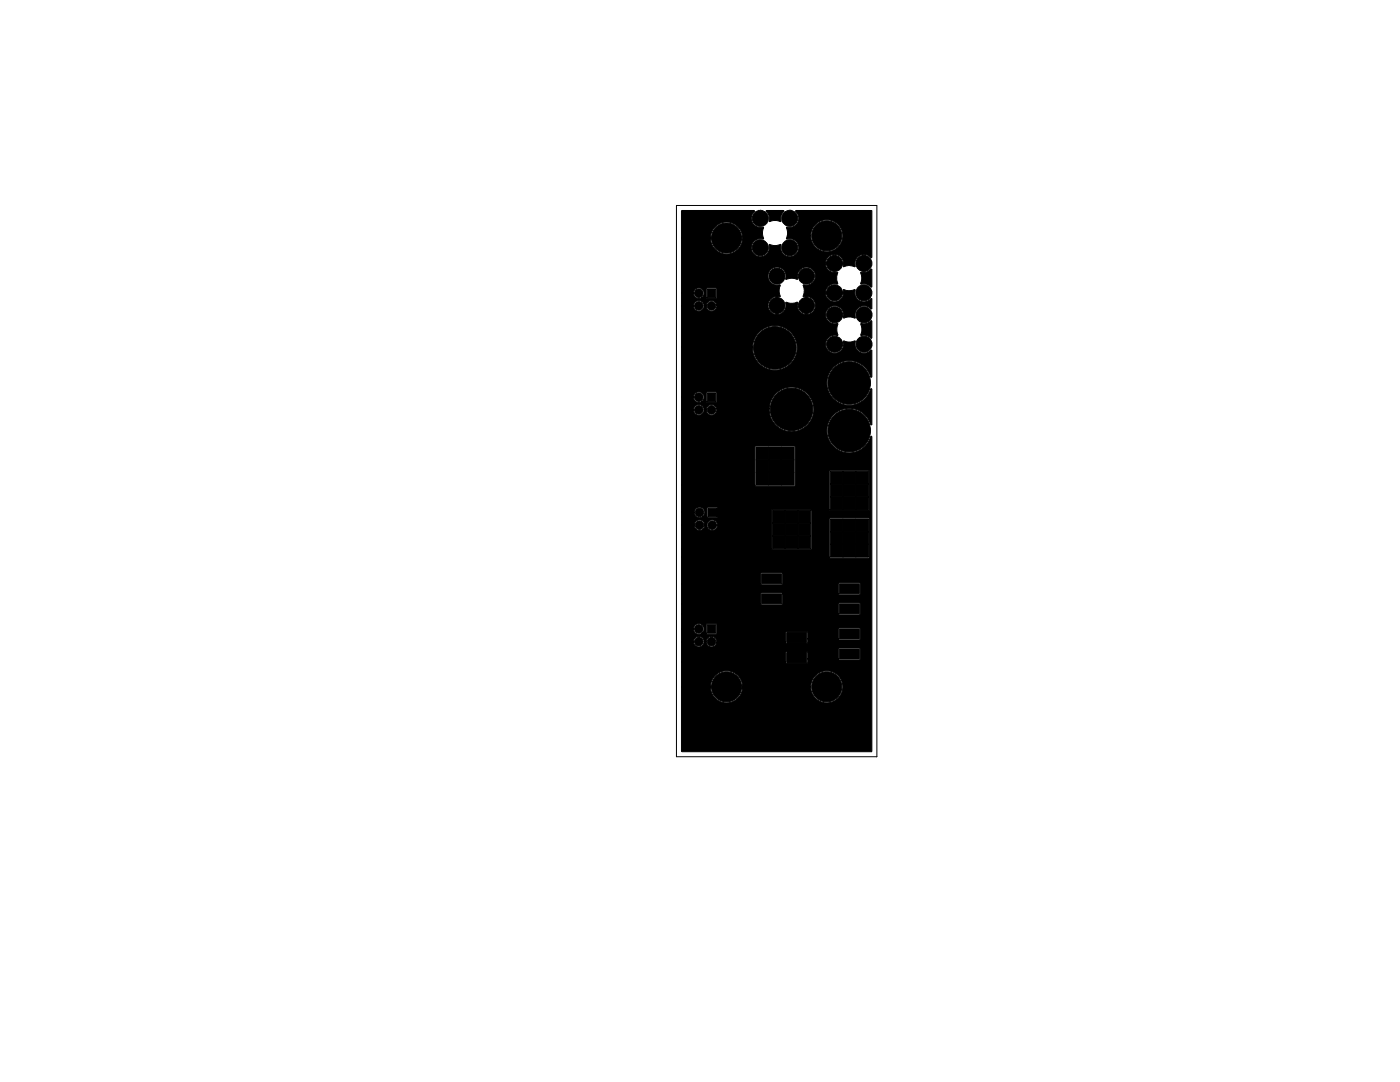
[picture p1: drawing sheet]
<svg xmlns="http://www.w3.org/2000/svg" width="279mm" height="216mm" viewBox="0 0 279 216" stroke-linecap="round" stroke-linejoin="round" font-family="sans-serif">
<path d="M135 41h40v110h-40z" fill="none" stroke="#000" stroke-width=".2"/>
<g fill="#000" stroke="#000" stroke-width=".2">
<path d="M141.2 57.7h1.7v1.6h-1.7zM136 42.1l14.5-.1 .1 .1a1.87 1.87 0 0 0-.4 2.4 1.87 1.87 0 0 0 2.2 .8v.2a2.61 2.61 0 0 0 0 2.1l-1.1 .1a1.8 1.8 0 0 0-1.3 2.1 1.8 1.8 0 0 0 2.1 1.4l.7-.3 .5-.6 .2-.8v-.7l1.1 .2 1.2-.2a1.89 1.89 0 0 0 1.9 2.4l.5-.1 .7-.4 .4-.6 .1-.7a1.89 1.89 0 0 0-2.4-1.7l.1-.7h4.7a3.2 3.2 0 0 0 4.7 2.9 3.2 3.2 0 0 0 .3-5.5 3.2 3.2 0 0 0-5 2.2v.4h-4.7l.1-.7-.2-1h1.2l.7-.5a1.91 1.91 0 0 0-.1-2.7l15.1-.1v9.4a1.9 1.9 0 0 0-2.3-.4 1.9 1.9 0 0 0-1 2.2 3.2 3.2 0 0 0-2 0h-.2a.33 .33 0 0 1-.1-.5 1.82 1.82 0 0 0-2-1.9 1.82 1.82 0 0 0-1.5 2.3 1.82 1.82 0 0 0 2.4 1.2l-.2 1.4 .2 .9-.4 .1a1.81 1.81 0 0 0-2 1.8 1.81 1.81 0 0 0 2.1 1.7 1.81 1.81 0 0 0 1.4-2.3l.1-.1a2.59 2.59 0 0 0 2.1 0l.2 .1a1.86 1.86 0 0 0 .9 2.1 1.86 1.86 0 0 0 2.3-.4v2a2.19 2.19 0 0 0-1.8-.6l-.1 .1a1.92 1.92 0 0 0-1.3 2.3 3.2 3.2 0 0 0-2.1 0l-.1 .1a.33 .33 0 0 1-.1-.6v-.1a1.83 1.83 0 0 0-2.1-1.7 1.83 1.83 0 0 0-1.5 2.2 1.83 1.83 0 0 0 2.4 1.3v.1a2.88 2.88 0 0 0 0 2.2h-.6a1.81 1.81 0 0 0-1.8 2 1.81 1.81 0 0 0 2.2 1.6 1.81 1.81 0 0 0 1.3-2.4l.1-.1a2.59 2.59 0 0 0 2.1 0l.2 .1a1.86 1.86 0 0 0 .9 2.2 1.86 1.86 0 0 0 2.3-.5l.1 5.4-.2 .1a4.5 4.5 0 0 0-6.9-2.5 4.5 4.5 0 0 0 0 7.3 4.5 4.5 0 0 0 6.9-2.5l.2 .1v7l-.1 .1a4.5 4.5 0 0 0-6.2-3 4.5 4.5 0 0 0-1.9 6.5 4.5 4.5 0 0 0 6.7 .9 4.6 4.6 0 0 0 1.3-2.1l.2 .1v62.7l-37.9 .1-.1-13h5.8a3.2 3.2 0 0 0 3.2 3.3 3.2 3.2 0 0 0 3.2-3.3h13.6v.4a3.2 3.2 0 0 0 5 2.3 3.2 3.2 0 0 0-.3-5.5 3.2 3.2 0 0 0-4.7 2.8h-13.6v-.3a3.2 3.2 0 0 0-3.4-2.9 3.2 3.2 0 0 0-3 3.2h-5.8v-4.9h20.8l.3 .3h3.8l.3-.2v-.8h6.1l.3 .3h3.8l.3-.3v-1.9l-.3-.2h-3.9l-.2 .3v1.8h-6.1v-1.2l-.2-.2h-3.9l-.3 .2v1.9h-20.8v-4.1h2.4a1.05 1.05 0 0 0 1.1 1.1 1.05 1.05 0 0 0 1-1.1h.4a1.05 1.05 0 0 0 1 1.1 1.05 1.05 0 0 0 1.1-1h13.8l.3 .3h3.8l.3-.2v-.8h6.1l.3 .3h3.8l.3-.2v-1.9l-.3-.3h-3.9l-.2 .3v1.8h-6.1v-1.2l-.2-.2h-3.9l-.3 .2v1.9h-13.8a1.05 1.05 0 0 0-.9-1.1 1.05 1.05 0 0 0-1.2 1h-.4v-.2a1.06 1.06 0 0 0-1.1-.8 1.06 1.06 0 0 0-1 1h-2.4v-2.5h2.4v.2a1.05 1.05 0 0 0 1.7 .7h.8l.2 .2 1.8-.1 .2-.1-.1-1.8-.1-.2-1.8 .1-.2 .1v1.8h-.8a1.05 1.05 0 0 0-.1-1.8 1.05 1.05 0 0 0-1.6 .9h-2.4v-3.1h31.3l.3 .3h4l.1-.3v-1.8l-.3-.3h-4l-.1 .3v1.8h-31.3v-2h15.8l.3 .3h3.8l.3-.3v-2h11.1l.3 .3h3.8l.3-.3v-1.8l-.1-.3h-4l-.3 .2v1.9h-11.1l-.3-.1h-3.8l-.3 .2v1.9h-15.8v-4h15.8l.3 .3h3.8l.3-.3v-1.8l-.3-.3h-4l-.1 .3v1.8h-15.8v-5.2h29.5l.2 .2h7.7l.1-.2v-7.7l-.1-.1h-7.9v7.8h-29.5v-1.7h18l.2 .2h7.7l.1-.2-.1-7.8h3.6l.2 .2 7.8-.1v-7.8l-.2-.2-7.8 .1v7.8h-11.5v7.8h-18v-4.7h2.5a1.05 1.05 0 0 0 1.1 1 1.05 1.05 0 0 0 1.1-1h.4v.2a1.06 1.06 0 0 0 1.7 .6 1.06 1.06 0 0 0-.2-1.8 1.06 1.06 0 0 0-1.5 1h-.4l-.1-.2a1.06 1.06 0 0 0-1.1-.9 1.06 1.06 0 0 0-1 1.1h-2.5v-2.6h2.5l.1 .2a1.05 1.05 0 0 0 1.6 .7h.9l.2 .2h1.8l.1-.2v-1.8l-.2-.1h-1.8l-.1 .2v1.7h-.9a1.05 1.05 0 0 0-.1-1.8 1.05 1.05 0 0 0-1.6 .9h-2.5v-5.4h14.7l.1 .2h7.8l.1-.2v-7.6l-.2-.2h-7.8v7.8h-14.7v-15h2.4a1.05 1.05 0 0 0 1.1 1 1.05 1.05 0 0 0 1-1h.4a1.05 1.05 0 0 0 1.2 1 1.05 1.05 0 0 0 .9-1.3h10.5v.5a4.5 4.5 0 0 0 6.8 3.5 4.5 4.5 0 0 0-.1-7.7 4.5 4.5 0 0 0-6.7 3.7h-10.5v-.1a1.06 1.06 0 0 0-1.2-.6 1.06 1.06 0 0 0-.9 1h-.4v-.2a1.06 1.06 0 0 0-1.1-.9 1.06 1.06 0 0 0-1 1.1h-2.4v-2.6h2.4a1.05 1.05 0 0 0 1.7 .9h.8l.2 .2h1.8l.2-.2-.1-1.8-.1-.1h-1.8l-.2 .2v1.7h-.8a1.05 1.05 0 0 0-.1-1.8 1.05 1.05 0 0 0-1.6 .9h-2.4v-9.9h14.2v.2a4.5 4.5 0 0 0 6.8 3.6 4.5 4.5 0 0 0-.1-7.6 4.5 4.5 0 0 0-6.7 3.8h-14.2v-8.3l2.4 .1a1.05 1.05 0 0 0 1.1 1 1.05 1.05 0 0 0 1-1.1l.4 .1a1.05 1.05 0 0 0 1.2 1 1.05 1.05 0 0 0 .9-1.2h10.3a1.81 1.81 0 0 0 2.6 1.7 1.83 1.83 0 0 0 1-1.5l-.1-.8a3 3 0 0 0 2.1 .1h.3a1.84 1.84 0 0 0 1.6 2.3 1.84 1.84 0 0 0 2-2.1 1.84 1.84 0 0 0-2.5-1.4l.2-1-.2-1.3h1l.5-.2a1.8 1.8 0 0 0 .9-1.5v-.1a1.83 1.83 0 0 0-2.1-1.8 1.83 1.83 0 0 0-1.4 2.4 3.2 3.2 0 0 0-2.1 0h-.1a.33 .33 0 0 1-.1-.5 1.81 1.81 0 0 0-2-1.9 1.81 1.81 0 0 0-1.6 2.2 1.81 1.81 0 0 0 2.3 1.3l-.1 1.4 .2 .9-.6 .1a1.78 1.78 0 0 0-1.6 .9l-.2 .8-10.3-.1a1.06 1.06 0 0 0-1.1-.8 1.06 1.06 0 0 0-1 1h-.4v-.2a1.06 1.06 0 0 0-1.1-.8 1.06 1.06 0 0 0-1 1h-2.4v-2.5h2.4v.2a1.05 1.05 0 0 0 1.7 .7h.8l.2 .2 1.8-.1 .2-.1-.1-1.8-.1-.2-1.8 .1-.2 .1v1.8h-.8a1.05 1.05 0 0 0-.1-1.8 1.05 1.05 0 0 0-1.6 .9h-2.4v-11h5.8v.5a3.2 3.2 0 0 0 5.1 2.1 3.2 3.2 0 0 0-.4-5.5 3.2 3.2 0 0 0-4.7 2.9h-5.8zM152.9 42l3.5 .1a2.33 2.33 0 0 0-.6 2.1l-1.2-.2-1.1 .2a2.32 2.32 0 0 0-.6-2.1zM171.8 54.3h1.2l1-.6v3.5l-.1 .1-.2-.1a2.05 2.05 0 0 0-1.9-.5v-.2a2.47 2.47 0 0 0 0-2zM171.8 64.6h1l1.2-.6-.1 3.5a2.38 2.38 0 0 0-2.1-.6 3.4 3.4 0 0 0 0-2.3zM141.2 78.4h1.7v1.7h-1.7zM150.9 91.7h2.5v2.6h-2.5zM150.9 89.2h2.5v2.5h-2.5zM150.9 94.3h2.5v2.5h-2.5zM153.4 89.2h2.5v2.5h-2.5zM153.4 94.3h2.5v2.5h-2.5zM153.4 91.7h2.5v2.6h-2.5z"/>
<path d="M155.9 89.2h2.6v2.5h-2.6zM155.9 94.3h2.6v2.5h-2.6zM155.9 91.7h2.6v2.6h-2.6zM165.7 94.1h2.5v2.5h-2.5zM165.7 96.6h2.5v2.5h-2.5zM168.2 94.1h2.6v2.5h-2.6zM168.2 96.6h2.6v2.5h-2.6zM170.8 94.1h2.5v2.5h-2.5zM170.8 96.6h2.5v2.5h-2.5zM141.3 101.4h1.7v1.7h-1.7zM152 114.5h3.9l.1 1.9-3.9 .1zM152 118.5h3.9l.1 1.9-3.9 .1z"/>
<path d="M154.2 101.8h2.5v2.6h-2.5zM154.2 106.9h2.5v2.6h-2.5zM154.2 104.4h2.5v2.5h-2.5zM156.7 104.4h2.6v2.5h-2.6zM156.7 101.8h2.6v2.6h-2.6zM156.7 106.9h2.6v2.6h-2.6zM159.3 106.9h2.5v2.6h-2.5zM159.3 104.4h2.5v2.5h-2.5zM159.3 101.8h2.5v2.6h-2.5zM165.7 99.1h2.5v2.6h-2.5zM165.7 106.1h2.5v2.5h-2.5zM165.7 108.6h2.5v2.6h-2.5z"/>
<path d="M165.7 103.5h2.5v2.6h-2.5zM167.5 116.5h3.9l.1 1.9-3.9 .1zM168.2 99.1h2.6v2.6h-2.6zM168.2 103.5h2.6v2.6h-2.6zM168.2 106.1h2.6v2.5h-2.6zM168.2 108.6h2.6v2.6h-2.6zM170.8 99.1h2.5v2.6h-2.5zM170.8 103.5h2.5v2.6h-2.5zM170.8 108.6h2.5v2.6h-2.5zM170.8 106.1h2.5v2.5h-2.5zM141.2 124.6h1.7v1.8h-1.7zM157 130.2h3.9l.1 1.9-3.9 .1z"/>
<path d="M157 126.2h3.9l.1 1.9-3.9 .1zM167.5 120.5h3.9l.1 1.9-3.9 .1zM167.5 125.5h3.9l.1 1.9-3.9 .1zM167.5 129.5h3.9l.1 1.9-3.9 .1z"/>
<circle cx="139.5" cy="58.5" r=".85"/>
<circle cx="145" cy="47.5" r="3"/>
<circle cx="151.7" cy="49.4" r="1.6"/>
<circle cx="151.7" cy="43.6" r="1.6"/>
<circle cx="155.1" cy="55.1" r="1.6"/>
<circle cx="157.6" cy="49.4" r="1.6"/>
<circle cx="157.6" cy="43.6" r="1.6"/>
<circle cx="160.9" cy="55.1" r="1.6"/>
<circle cx="165" cy="47" r="3"/>
<circle cx="166.5" cy="58.4" r="1.6"/>
<circle cx="166.5" cy="52.6" r="1.6"/>
<circle cx="172.4" cy="52.6" r="1.6"/>
<circle cx="172.4" cy="58.4" r="1.6"/>
<circle cx="139.5" cy="61" r=".85"/>
<circle cx="139.5" cy="79.2" r=".85"/>
<circle cx="142" cy="61" r=".85"/>
<circle cx="154.6" cy="69.4" r="4.2"/>
<circle cx="155.1" cy="61" r="1.6"/>
<circle cx="160.9" cy="61" r="1.6"/>
<circle cx="166.6" cy="62.8" r="1.6"/>
<circle cx="166.6" cy="68.7" r="1.6"/>
<circle cx="169.5" cy="76.4" r="4.2"/>
<circle cx="172.4" cy="62.8" r="1.6"/>
<circle cx="172.4" cy="68.7" r="1.6"/>
<circle cx="139.5" cy="81.8" r=".85"/>
<circle cx="142" cy="81.8" r=".85"/>
<circle cx="158" cy="81.7" r="4.2"/>
<circle cx="169.5" cy="85.9" r="4.2"/>
<circle cx="139.6" cy="104.8" r=".85"/>
<circle cx="139.6" cy="102.2" r=".85"/>
<circle cx="142.1" cy="104.8" r=".85"/>
<circle cx="139.5" cy="128" r=".85"/>
<circle cx="139.5" cy="125.5" r=".85"/>
<circle cx="142" cy="128" r=".85"/>
<circle cx="145" cy="137" r="3"/>
<circle cx="165" cy="137" r="3"/>
</g>
</svg>
